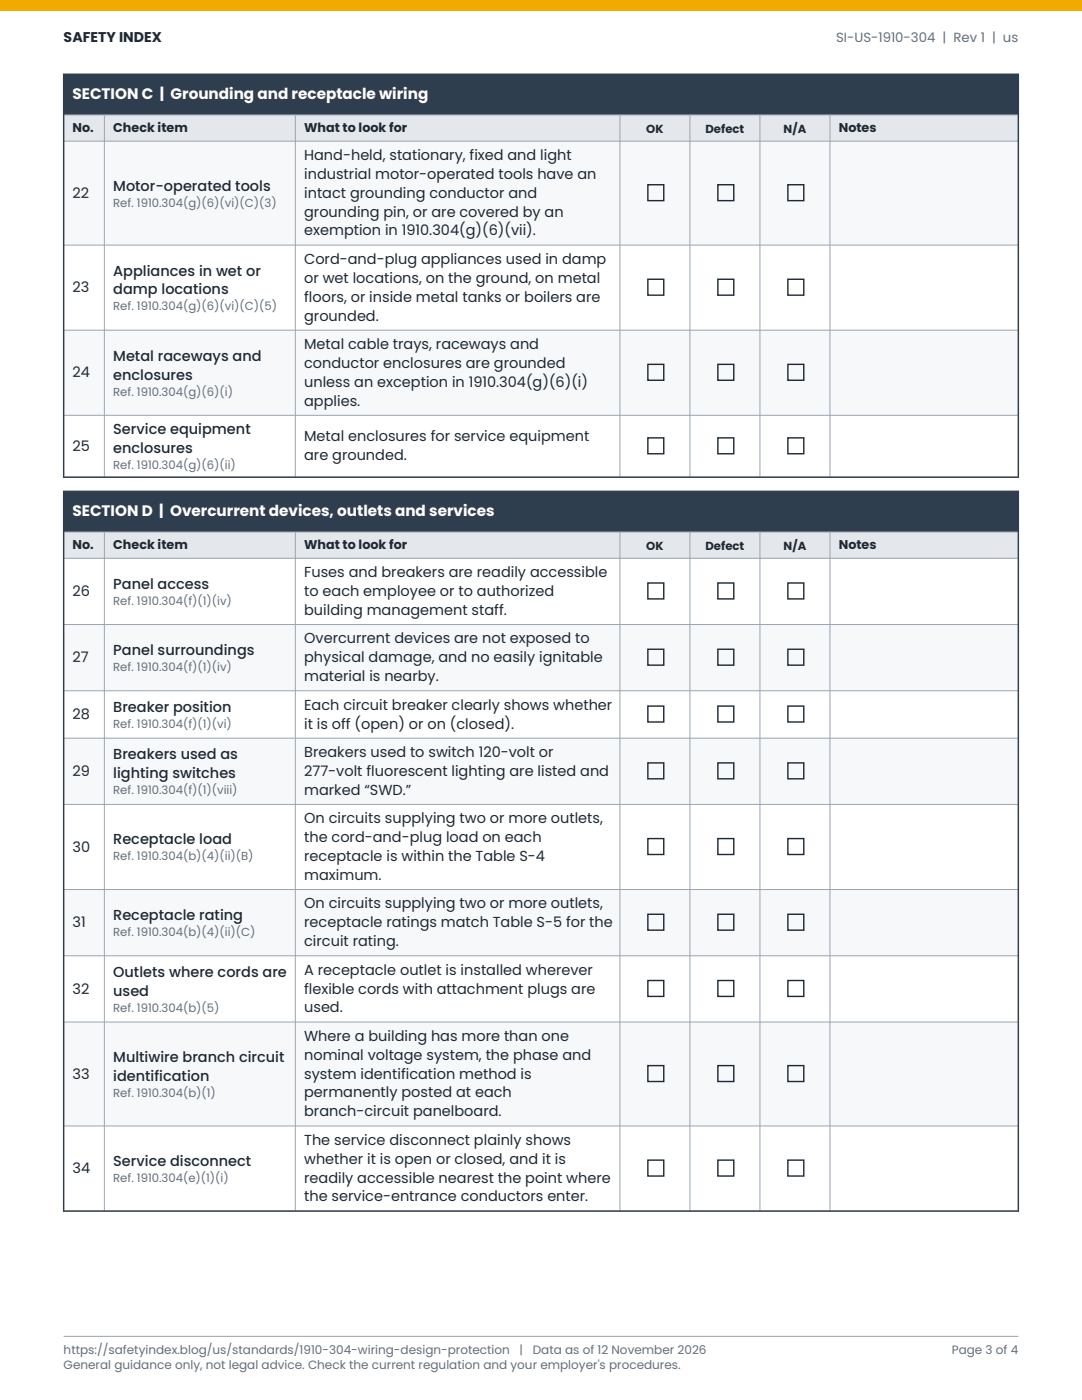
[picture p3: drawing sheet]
<svg xmlns="http://www.w3.org/2000/svg" width="216mm" height="279mm" viewBox="0 0 216 279" stroke-linecap="round" stroke-linejoin="round" font-family="sans-serif">
<defs><g id="words">
<g font-size="3" fill="#fff">
<text x="14.5" y="19.8">SECTION C | Grounding and receptacle wiring</text>
<text x="14.5" y="103">SECTION D | Overcurrent devices, outlets and services</text>
</g>
<g font-size="2.9" fill="#1f2933">
<text x="60.7" y="31.9">Hand-held, stationary, fixed and light</text>
<text x="60.7" y="35.7">industrial motor-operated tools have an</text>
<text x="14.5" y="39.5">22</text>
<text x="22.6" y="38">Motor-operated tools</text>
<text x="60.7" y="39.5">intact grounding conductor and</text>
<text x="60.7" y="43.2">grounding pin, or are covered by an</text>
<text x="60.7" y="47">exemption in 1910.304(g)(6)(vii).</text>
<text x="60.7" y="52.7">Cord-and-plug appliances used in damp</text>
<text x="14.5" y="58.3">23</text>
<text x="22.6" y="55">Appliances in wet or</text>
<text x="22.6" y="58.8">damp locations</text>
<text x="60.7" y="56.5">or wet locations, on the ground, on metal</text>
<text x="60.7" y="60.2">floors, or inside metal tanks or boilers are</text>
<text x="60.7" y="64">grounded.</text>
<text x="22.6" y="72">Metal raceways and</text>
<text x="60.7" y="69.7">Metal cable trays, raceways and</text>
<text x="14.5" y="75.3">24</text>
<text x="22.6" y="75.7">enclosures</text>
<text x="60.7" y="73.4">conductor enclosures are grounded</text>
<text x="60.7" y="77.2">unless an exception in 1910.304(g)(6)(i)</text>
<text x="60.7" y="81">applies.</text>
<text x="14.5" y="90">25</text>
<text x="22.6" y="86.7">Service equipment</text>
<text x="60.7" y="88.1">Metal enclosures for service equipment</text>
<text x="22.6" y="90.4">enclosures</text>
<text x="60.7" y="91.9">are grounded.</text>
<text x="14.5" y="118.9">26</text>
<text x="22.6" y="117.5">Panel access</text>
<text x="60.7" y="115.2">Fuses and breakers are readily accessible</text>
<text x="60.7" y="118.9">to each employee or to authorized</text>
<text x="60.7" y="122.7">building management staff.</text>
<text x="22.6" y="130.7">Panel surroundings</text>
<text x="60.7" y="128.4">Overcurrent devices are not exposed to</text>
<text x="14.5" y="132.2">27</text>
<text x="60.7" y="132.2">physical damage, and no easily ignitable</text>
<text x="60.7" y="135.9">material is nearby.</text>
<text x="14.5" y="143.5">28</text>
<text x="22.6" y="142.1">Breaker position</text>
<text x="60.7" y="141.6">Each circuit breaker clearly shows whether</text>
<text x="60.7" y="145.4">it is off (open) or on (closed).</text>
<text x="14.5" y="154.9">29</text>
<text x="22.6" y="151.5">Breakers used as</text>
<text x="22.6" y="155.3">lighting switches</text>
<text x="60.7" y="151.1">Breakers used to switch 120-volt or</text>
<text x="60.7" y="154.9">277-volt fluorescent lighting are listed and</text>
<text x="60.7" y="158.6">marked “SWD.”</text>
<text x="60.7" y="164.3">On circuits supplying two or more outlets,</text>
<text x="14.5" y="170">30</text>
<text x="22.6" y="168.5">Receptacle load</text>
<text x="60.7" y="168.1">the cord-and-plug load on each</text>
<text x="60.7" y="171.8">receptacle is within the Table S-4</text>
<text x="60.7" y="175.6">maximum.</text>
<text x="14.5" y="185.1">31</text>
<text x="22.6" y="183.6">Receptacle rating</text>
<text x="60.7" y="181.3">On circuits supplying two or more outlets,</text>
<text x="60.7" y="185.1">receptacle ratings match Table S-5 for the</text>
<text x="60.7" y="188.8">circuit rating.</text>
<text x="22.6" y="195">Outlets where cords are</text>
<text x="60.7" y="194.5">A receptacle outlet is installed wherever</text>
<text x="14.5" y="198.3">32</text>
<text x="22.6" y="198.7">used</text>
<text x="60.7" y="198.3">flexible cords with attachment plugs are</text>
<text x="60.7" y="202">used.</text>
<text x="60.7" y="207.7">Where a building has more than one</text>
<text x="14.5" y="215.3">33</text>
<text x="22.6" y="211.9">Multiwire branch circuit</text>
<text x="22.6" y="215.7">identification</text>
<text x="60.7" y="211.5">nominal voltage system, the phase and</text>
<text x="60.7" y="215.3">system identification method is</text>
<text x="60.7" y="219">permanently posted at each</text>
<text x="60.7" y="222.8">branch-circuit panelboard.</text>
<text x="22.6" y="232.7">Service disconnect</text>
<text x="60.7" y="228.5">The service disconnect plainly shows</text>
<text x="60.7" y="232.2">whether it is open or closed, and it is</text>
<text x="14.5" y="234.1">34</text>
<text x="60.7" y="236">readily accessible nearest the point where</text>
<text x="60.7" y="239.8">the service-entrance conductors enter.</text>
</g>
<text font-size="2.8" fill="#1f2933" x="12.7" y="8.4">SAFETY INDEX</text>
<text font-size="2.6" fill="#616e7c" x="166.8" y="8.4">SI-US-1910-304 | Rev 1 | us</text>
<g font-size="2.5" fill="#1f2933">
<text x="14.5" y="26.4">No.</text>
<text x="22.6" y="26.4">Check item</text>
<text x="60.7" y="26.4">What to look for</text>
<text x="167.4" y="26.4">Notes</text>
<text x="14.5" y="109.6">No.</text>
<text x="22.6" y="109.6">Check item</text>
<text x="60.7" y="109.6">What to look for</text>
<text x="167.4" y="109.6">Notes</text>
</g>
<g font-size="2.4" fill="#616e7c">
<text x="12.7" y="270.3">https://safetyindex.blog/us/standards/1910-304-wiring-design-protection</text>
<text x="12.7" y="273.3">General guidance only, not legal advice. Check the current regulation and your employer's procedures.</text>
<text x="103.7" y="270.3">|</text>
<text x="106.3" y="270.3">Data as of 12 November 2026</text>
<text x="189.9" y="270.3">Page 3 of 4</text>
</g>
<g font-size="2.3" fill="#1f2933">
<text x="129" y="26.5">OK</text>
<text x="140.8" y="26.5">Defect</text>
<text x="156.4" y="26.5">N/A</text>
<text x="129" y="109.7">OK</text>
<text x="140.8" y="109.7">Defect</text>
<text x="156.4" y="109.7">N/A</text>
</g>
<g font-size="2.3" fill="#616e7c">
<text x="22.6" y="41.2">Ref. 1910.304(g)(6)(vi)(C)(3)</text>
<text x="22.6" y="62">Ref. 1910.304(g)(6)(vi)(C)(5)</text>
<text x="22.6" y="78.9">Ref. 1910.304(g)(6)(i)</text>
<text x="22.6" y="93.6">Ref. 1910.304(g)(6)(ii)</text>
<text x="22.6" y="120.7">Ref. 1910.304(f)(1)(iv)</text>
<text x="22.6" y="133.9">Ref. 1910.304(f)(1)(iv)</text>
<text x="22.6" y="145.3">Ref. 1910.304(f)(1)(vi)</text>
<text x="22.6" y="158.5">Ref. 1910.304(f)(1)(viii)</text>
<text x="22.6" y="171.7">Ref. 1910.304(b)(4)(ii)(B)</text>
<text x="22.6" y="186.8">Ref. 1910.304(b)(4)(ii)(C)</text>
<text x="22.6" y="201.9">Ref. 1910.304(b)(5)</text>
<text x="22.6" y="218.9">Ref. 1910.304(b)(1)</text>
<text x="22.6" y="235.9">Ref. 1910.304(e)(1)(i)</text>
</g>
</g></defs>
<path d="M12.7 14.8h190.5v8.1h-190.5z" fill-rule="evenodd" fill="#2f3e4e"/>
<path d="M12.7 22.9h190.5v5.3h-190.5z" fill-rule="evenodd" fill="#e4e7eb"/>
<g fill="#f7f8fa">
<path d="M12.7 28.2h190.5v20.7h-190.5z" fill-rule="evenodd"/>
<path d="M12.7 65.9h190.5v17h-190.5z" fill-rule="evenodd"/>
</g>
<path d="M129.3 36.9h3.1v3.1h-3.1zM143.2 36.9h3.2v3.1h-3.2zM157.2 36.9h3.2v3.1h-3.2zM129.3 55.7h3.1v3.2h-3.1zM143.2 55.7h3.2v3.2h-3.2zM157.2 55.7h3.2v3.2h-3.2zM129.3 72.7h3.1v3.2h-3.1zM143.2 72.7h3.2v3.2h-3.2zM157.2 72.7h3.2v3.2h-3.2zM129.3 87.4h3.1v3.2h-3.1zM143.2 87.4h3.2v3.2h-3.2zM157.2 87.4h3.2v3.2h-3.2z" fill="none" stroke="#1f2933" stroke-width=".28"/>
<path d="M12.7 22.9h190.5v72.3h-190.5zM12.7 28.2h190.5M20.8 22.9v72.3M58.9 22.9v72.3M123.7 22.9v72.3M137.7 22.9v72.3M151.6 22.9v72.3M165.6 22.9v72.3M12.7 48.9h190.5M12.7 65.9h190.5M12.7 82.9h190.5" fill="none" stroke="#9aa5b1" stroke-width=".2"/>
<path d="M12.7 14.8h190.5v80.4h-190.5z" fill="none" stroke="#2f3e4e" stroke-width=".28"/>
<path d="M12.7 98.1h190.5v8.1h-190.5z" fill-rule="evenodd" fill="#2f3e4e"/>
<path d="M12.7 106.2h190.5v5.2h-190.5z" fill-rule="evenodd" fill="#e4e7eb"/>
<g fill="#f7f8fa">
<path d="M12.7 124.6h190.5v13.3h-190.5z" fill-rule="evenodd"/>
<path d="M12.7 147.3h190.5v13.2h-190.5z" fill-rule="evenodd"/>
<path d="M12.7 177.5h190.5v13.2h-190.5z" fill-rule="evenodd"/>
<path d="M12.7 204h190.5v20.7h-190.5z" fill-rule="evenodd"/>
</g>
<g fill="none" stroke="#1f2933" stroke-width=".28">
<path d="M129.3 116.3h3.1v3.2h-3.1zM143.2 116.3h3.2v3.2h-3.2zM157.2 116.3h3.2v3.2h-3.2zM129.3 129.6h3.1v3.1h-3.1zM143.2 129.6h3.2v3.1h-3.2zM157.2 129.6h3.2v3.1h-3.2zM129.3 140.9h3.1v3.2h-3.1zM129.3 152.3h3.1v3.1h-3.1zM143.2 140.9h3.2v3.2h-3.2zM143.2 152.3h3.2v3.1h-3.2zM157.2 140.9h3.2v3.2h-3.2zM157.2 152.3h3.2v3.1h-3.2z"/>
<path d="M129.3 167.4h3.1v3.1h-3.1zM143.2 167.4h3.2v3.1h-3.2zM157.2 167.4h3.2v3.1h-3.2zM129.3 182.5h3.1v3.1h-3.1zM129.3 195.7h3.1v3.2h-3.1zM143.2 182.5h3.2v3.1h-3.2zM143.2 195.7h3.2v3.2h-3.2zM157.2 182.5h3.2v3.1h-3.2zM157.2 195.7h3.2v3.2h-3.2zM129.3 212.7h3.1v3.1h-3.1zM143.2 212.7h3.2v3.1h-3.2zM157.2 212.7h3.2v3.1h-3.2z"/>
<path d="M129.3 231.5h3.1v3.2h-3.1zM143.2 231.5h3.2v3.2h-3.2zM157.2 231.5h3.2v3.2h-3.2z"/>
</g>
<g fill="none" stroke="#9aa5b1" stroke-width=".2">
<path d="M12.7 106.2h190.5v135.5h-190.5zM12.7 111.4h190.5M20.8 106.2v135.5M58.9 106.2v135.5M123.7 106.2v135.5M137.7 106.2v135.5M151.6 106.2v135.5M165.6 106.2v135.5M12.7 124.6h190.5M12.7 137.9h190.5M12.7 147.3h190.5M12.7 160.5h190.5"/>
<path d="M12.7 177.5h190.5M12.7 190.7h190.5M12.7 204h190.5M12.7 224.7h190.5"/>
</g>
<path d="M12.7 98.1h190.5v143.6h-190.5z" fill="none" stroke="#2f3e4e" stroke-width=".28"/>
<path d="M0 0h215.9v2.1h-215.9z" fill-rule="evenodd" fill="#f2a900"/>
<path d="M12.7 266.7h190.5" fill="none" stroke="#9aa5b1" stroke-width=".2"/>
<use href="#words"/>
</svg>
